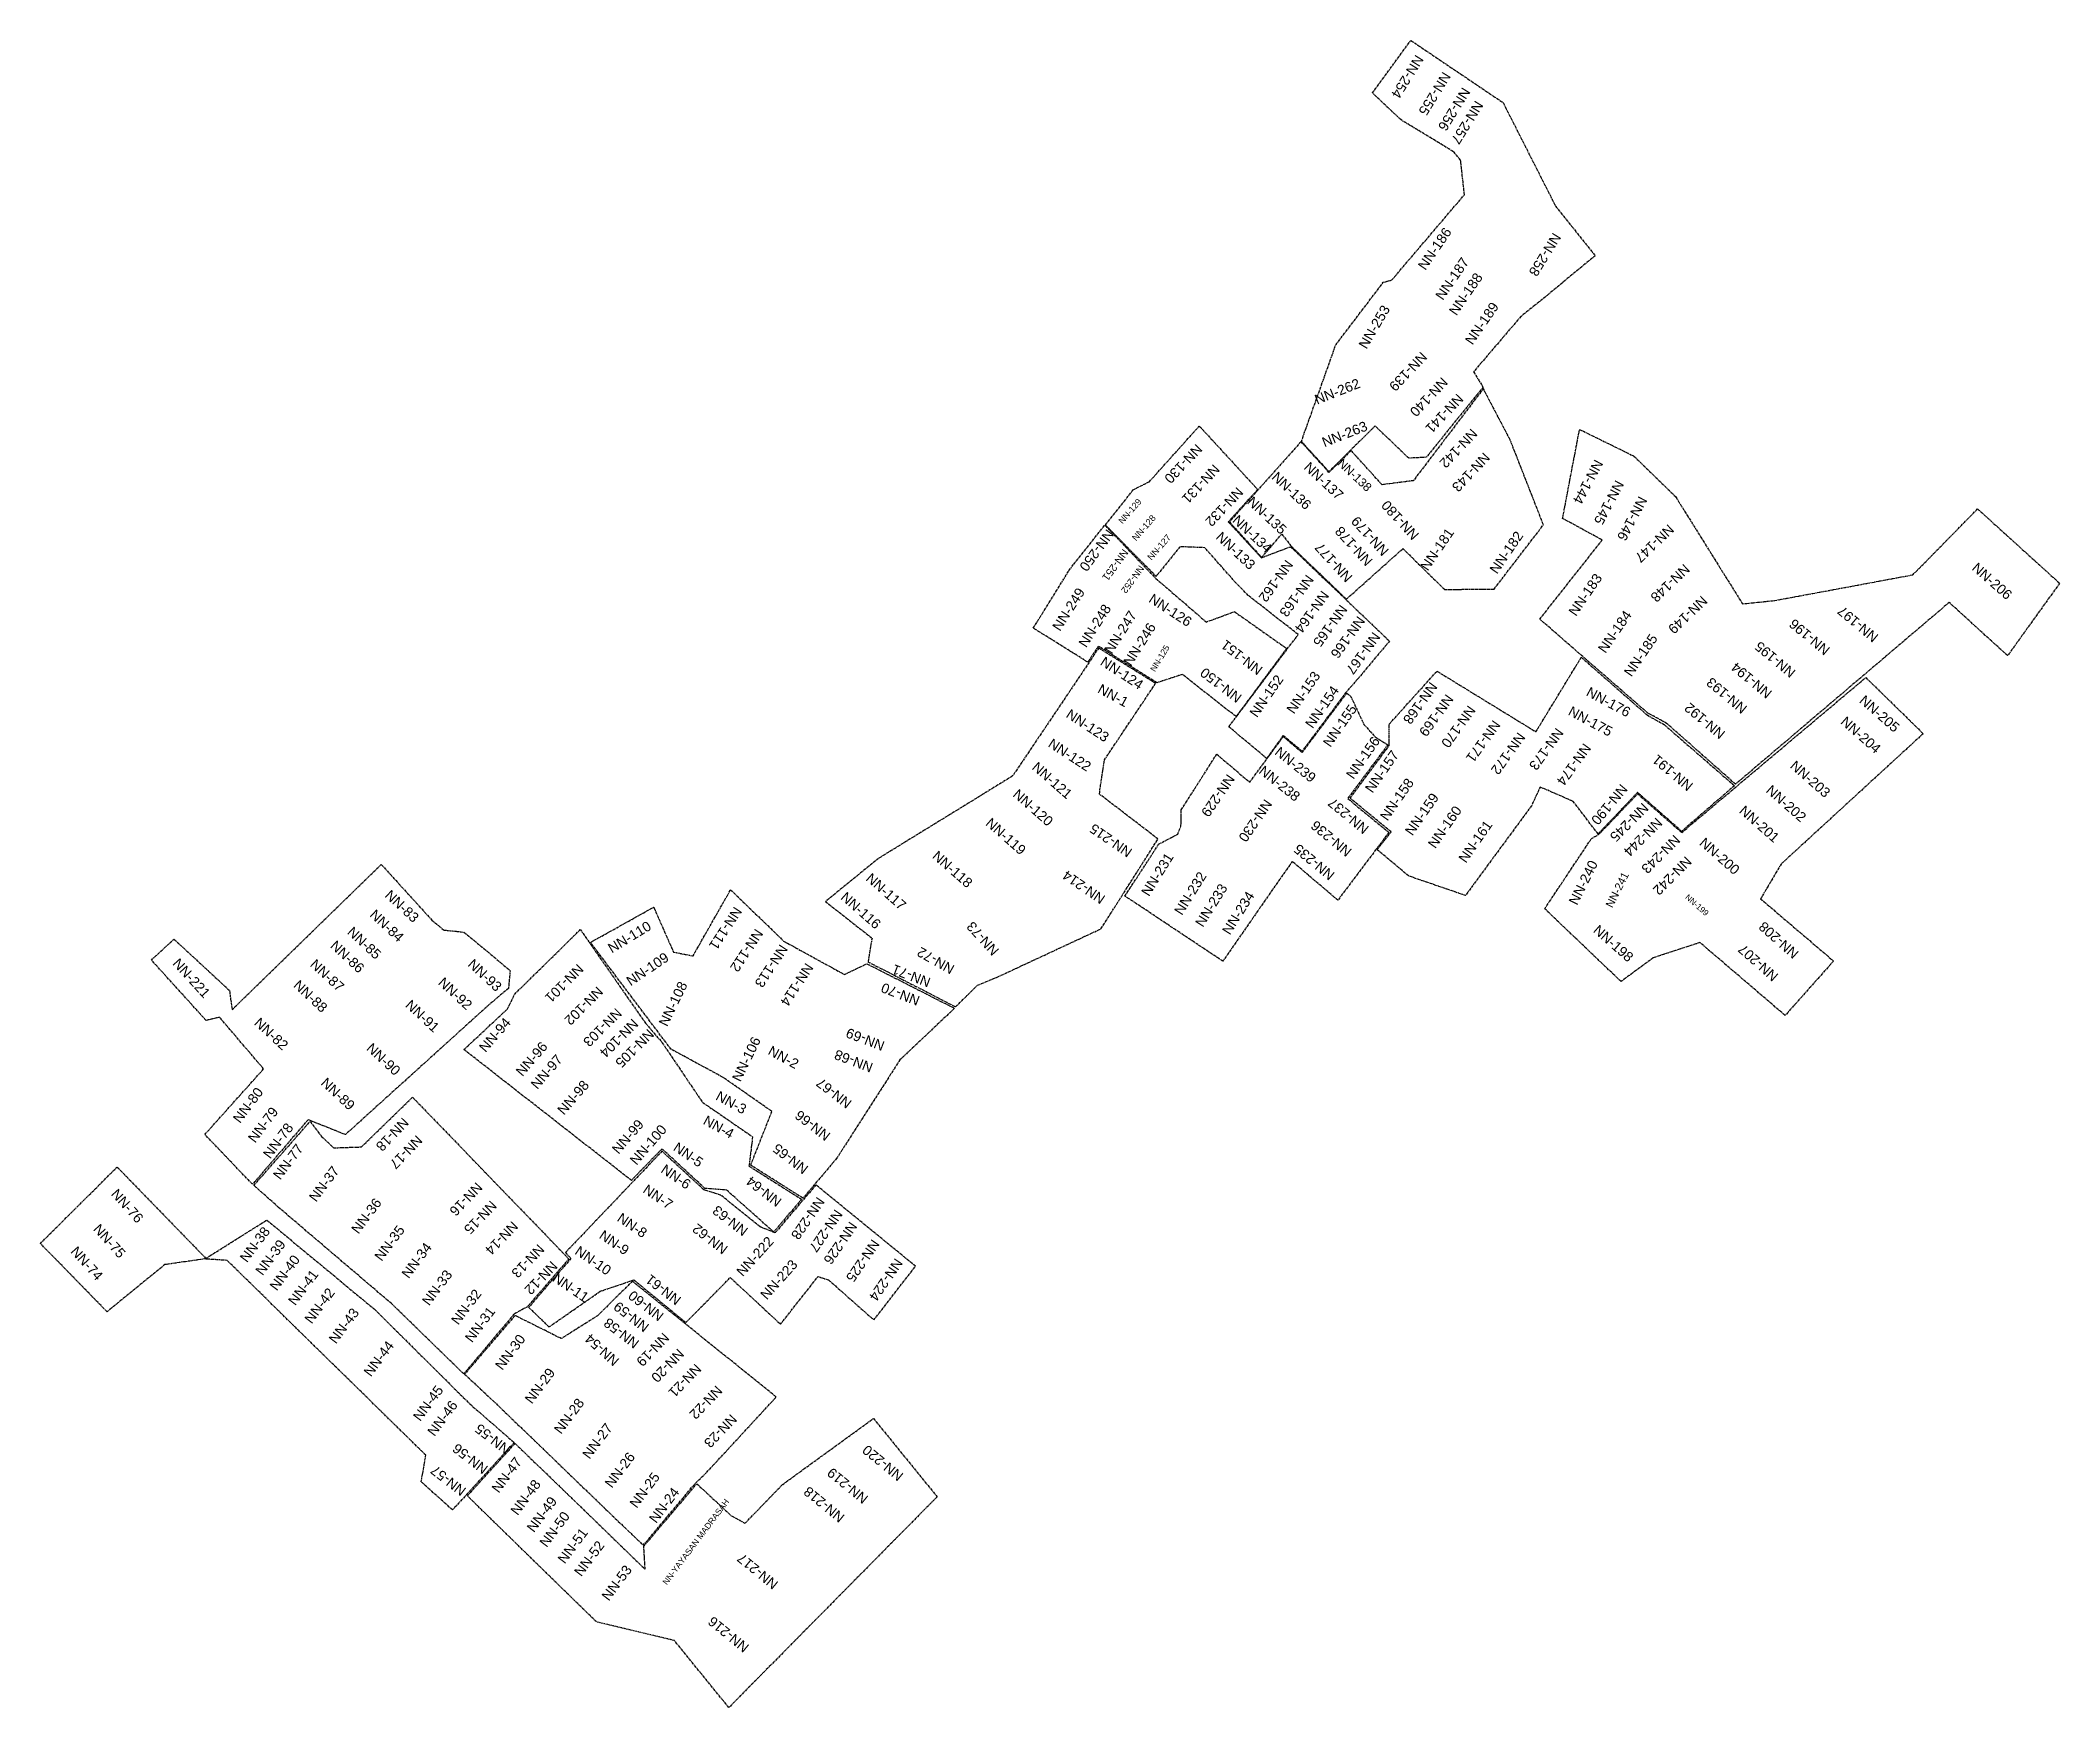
# Model space of a CAD drawing. Header units: metres. Extents: x -1542 to 232, y -245 to 408.
# Drawn here: x -355 to 232, y -245 to 240 of the extents above; entities that cross this region are included whole.
import ezdxf
from ezdxf.enums import TextEntityAlignment as Align

# ---------------------------------------------------------------- set-up
doc = ezdxf.new("R2010")
doc.units = ezdxf.units.M
doc.header["$MEASUREMENT"] = 0
doc.linetypes.add('PHANTOM2', pattern=[1.25, 0.625, -0.125, 0.125, -0.125, 0.125, -0.125])
doc.layers.add('FAT AREA', color=134, linetype='PHANTOM2', lineweight=30)
doc.layers.add('Home Number', color=6, linetype='Continuous')
doc.styles.get("Standard").update_dxf_attribs({"font": 'arial.ttf'})

msp = doc.modelspace()

# ---------------------------------------------------------------- texts
at = {"layer": 'Home Number', "color": 6}
for s, rotation, p in [('NN-254', 238.25725, (41.96, 229.12)), ('NN-255', 238.25725, (49.86, 224.18)), ('NN-256', 238.25725, (55.54, 219.66)), ('NN-257', 238.25725, (59.32, 215.79)), ('NN-186', 55.47163, (49.87, 179.14)), ('NN-258', 238.25725, (81.92, 177.39)), ('NN-187', 55.47163, (54.95, 170.42)), ('NN-188', 55.47163, (58.9, 165.96)), ('NN-253', 59.40204, (32.29, 156.41)), ('NN-189', 55.47163, (63.57, 157.44)), ('NN-139', 226.61511, (42.14, 143.42)), ('NN-262', 21.56342, (21.56, 137.66)), ('NN-140', 226.61511, (48.18, 136.03)), ('NN-141', 226.61511, (52.71, 131.2)), ('NN-263', 21.56342, (23.69, 125.25)), ('NN-124', 326.90862, (-41.07, 55.78)), ('NN-168', 234.22596, (45.67, 47.02)), ('NN-1', 331.34476, (-43.59, 49.28)), ('NN-169', 234.22596, (50.32, 43.46)), ('NN-176', 331.78056, (100.4, 47.38)), ('NN-123', 326.90862, (-51.02, 40.53)), ('NN-170', 234.22596, (56.76, 40.19)), ('NN-171', 234.22596, (63.99, 35.93)), ('NN-175', 331.78056, (95.16, 41.77)), ('NN-122', 326.90862, (-56.22, 31.99)), ('NN-172', 234.22596, (71.22, 32.37)), ('NN-173', 234.22596, (82.31, 33.66)), ('NN-174', 234.22596, (90.33, 29.2)), ('NN-121', 318.71216, (-61.31, 24.58)), ('NN-157', 55.1255, (34.52, 27.16)), ('NN-191', 140.21567, (119.02, 26.78)), ('NN-158', 55.1255, (38.88, 19.07)), ('NN-190', 230.17339, (100.66, 17.56)), ('NN-120', 318.71216, (-66.89, 16.67)), ('NN-159', 55.1255, (46.12, 14.77)), ('NN-119', 318.71216, (-74.79, 8.32)), ('NN-215', 145.4796, (-44.29, 7.11)), ('NN-160', 55.1255, (52.79, 11.03)), ('NN-161', 55.1255, (61.69, 6.82)), ('NN-118', 318.71216, (-90.3, -1.25)), ('NN-117', 318.71216, (-109.61, -7.75)), ('NN-214', 145.4796, (-52.14, -6.46)), ('NN-116', 318.71216, (-116.95, -13.22)), ('NN-73', 132.29494, (-81.53, -21.41)), ('NN-101', 224.97842, (-203.17, -34.42)), ('NN-71', 158.977, (-102.32, -32.23)), ('NN-72', 150.61114, (-95.2, -27.8)), ('NN-102', 224.97842, (-197.51, -40.96)), ('NN-94', 49.12322, (-223.35, -49.39)), ('NN-103', 224.97842, (-192.05, -47.24)), ('NN-104', 224.97842, (-187.24, -50.35)), ('NN-96', 49.12322, (-212.66, -56.37)), ('NN-105', 224.97842, (-182.71, -53.32)), ('NN-97', 49.12322, (-208.3, -60.13)), ('NN-98', 49.12322, (-200.59, -67.58)), ('NN-18', 226.10142, (-253.15, -78.34)), ('NN-99', 49.12322, (-184.7, -78.97)), ('NN-100', 49.12322, (-178.76, -81.32)), ('NN-4', 331.34476, (-158.28, -76.16)), ('NN-77', 53.10949, (-283.44, -86.25)), ('NN-17', 226.10142, (-249.17, -83.47)), ('NN-5', 325.68982, (-167.1, -84.21)), ('NN-37', 53.1097, (-273.01, -92.7)), ('NN-16', 226.10142, (-231.74, -97.15)), ('NN-64', 142.32682, (-145.15, -94.92)), ('NN-36', 53.1097, (-260.7, -101.99)), ('NN-15', 226.10142, (-227.57, -102.47)), ('NN-35', 53.1097, (-253.97, -109.91)), ('NN-14', 226.10142, (-221.37, -108.46)), ('NN-34', 53.1097, (-246.1, -114.93)), ('NN-13', 226.10142, (-213.74, -115.15)), ('NN-12', 226.10142, (-209.93, -120.04)), ('NN-33', 53.1097, (-240.13, -122.85)), ('NN-32', 53.1097, (-231.67, -128.44)), ('NN-31', 53.1097, (-227.67, -133.57))]:
    msp.add_text(s, height=2.863, rotation=rotation, dxfattribs=at).set_placement(p, align=Align.MIDDLE_CENTER)
at = {"layer": 'Home Number', "color": 3}
for s, height, rotation, p in [('NN-142', 2.863, 226.61511, (56.79, 121.09)), ('NN-138', 2.476, 316.86834, (26.62, 113.3)), ('NN-143', 2.863, 226.61511, (60.41, 114.15)), ('NN-136', 2.863, 316.86834, (8.27, 108.78)), ('NN-137', 2.863, 316.86834, (17.62, 111.63)), ('NN-135', 2.863, 316.86834, (1.12, 101.61)), ('NN-180', 2.863, 132.41874, (39.81, 100.21)), ('NN-134', 2.863, 316.86834, (-3.15, 96.25)), ('NN-179', 2.863, 132.41874, (31.05, 95.59)), ('NN-178', 2.863, 132.41874, (26.32, 92.67)), ('NN-181', 2.863, 55.47163, (50.57, 91.76)), ('NN-182', 2.863, 55.47163, (70.7, 90.85)), ('NN-177', 2.863, 132.41874, (20.48, 87.94)), ('NN-205', 2.863, 318.67405, (179.2, 43.97)), ('NN-204', 2.863, 318.67405, (173.75, 37.81)), ('NN-203', 2.863, 318.67405, (159.07, 24.98)), ('NN-245', 2.863, 224.97861, (106.42, 12.38)), ('NN-202', 2.863, 318.67405, (152.06, 17.86)), ('NN-244', 2.863, 224.97861, (110.43, 8.11)), ('NN-201', 2.863, 318.67405, (144.26, 11.91)), ('NN-243', 2.863, 224.97861, (115.58, 3.1)), ('NN-200', 2.863, 318.67405, (132.7, 2.57)), ('NN-240', 2.863, 63.4178, (93.04, -5.11)), ('NN-242', 2.863, 224.97861, (118.97, -3.17)), ('NN-241', 2.29, 63.4178, (102.94, -7.21)), ('NN-199', 1.682, 318.67405, (126.12, -11.64)), ('NN-198', 2.863, 318.67405, (101.83, -22.81)), ('NN-208', 2.863, 138.3877, (149.86, -21.86)), ('NN-207', 2.863, 138.3877, (143.89, -28.45)), ('NN-6', 2.863, 325.68982, (-170.69, -90.62)), ('NN-7', 2.863, 325.68982, (-175.91, -96.47)), ('NN-63', 2.863, 142.32682, (-154.94, -103.42)), ('NN-228', 2.863, 235.66501, (-132.36, -102.74)), ('NN-8', 2.863, 325.68982, (-183.41, -104.74)), ('NN-62', 2.863, 142.32682, (-160.8, -108.71)), ('NN-227', 2.863, 235.66501, (-127.14, -106.37)), ('NN-226', 2.863, 235.66501, (-122.9, -109.92)), ('NN-10', 2.863, 325.68982, (-194.78, -114.98)), ('NN-9', 2.863, 325.68982, (-188.64, -109.75)), ('NN-222', 2.863, 48.10086, (-147.74, -113.77)), ('NN-225', 2.863, 235.66501, (-116.4, -115.06)), ('NN-223', 2.863, 48.10086, (-140.78, -120.5)), ('NN-224', 2.863, 235.66501, (-109.67, -120.57)), ('NN-11', 2.863, 325.68982, (-201.27, -122.82)), ('NN-61', 2.863, 142.32682, (-174.38, -123.5)), ('NN-220', 2.863, 140.73155, (-110.58, -173.84)), ('NN-47', 2.863, 53.1097, (-219.91, -177.31)), ('NN-219', 2.863, 140.73155, (-120.81, -180.45)), ('NN-48', 2.863, 53.1097, (-214.42, -183.8)), ('NN-218', 2.863, 140.73155, (-127.66, -185.91)), ('NN-49', 2.863, 53.1097, (-209.7, -188.75)), ('NN-YAYASAN MADRASAH', 1.7488, 53.1097, (-164.93, -196.74)), ('NN-50', 2.863, 53.1097, (-205.98, -193.08)), ('NN-51', 2.863, 53.1097, (-200.72, -197.88)), ('NN-52', 2.863, 53.1097, (-195.92, -201.59)), ('NN-53', 2.863, 53.1097, (-187.93, -208.66)), ('NN-217', 2.863, 140.73155, (-146.97, -205.34)), ('NN-216', 2.863, 140.73155, (-155.45, -223.68))]:
    msp.add_text(s, height=height, rotation=rotation, dxfattribs=at).set_placement(p, align=Align.MIDDLE_CENTER)
at = {"layer": 'Home Number', "color": 5}
for s, height, rotation, p in [('NN-130', 2.863, 226.61594, (-23.19, 116.61)), ('NN-131', 2.863, 226.61594, (-18.13, 110.72)), ('NN-129', 1.791, 48.89724, (-38.73, 102.83)), ('NN-132', 2.863, 226.61594, (-11.3, 104.08)), ('NN-128', 1.857, 48.89724, (-34.7, 98)), ('NN-127', 1.839, 48.89724, (-30.25, 92.35)), ('NN-133', 2.863, 316.86834, (-7.98, 91.35)), ('NN-162', 2.863, 234.22596, (3.71, 82.53)), ('NN-163', 2.863, 234.22596, (9.73, 78.19)), ('NN-164', 2.863, 234.22596, (14.17, 73.56)), ('NN-165', 2.863, 234.22596, (19.49, 69.52)), ('NN-166', 2.863, 234.22596, (24.62, 66.17)), ('NN-167', 2.863, 234.22596, (29.06, 61.53)), ('NN-152', 2.863, 55.1255, (0.95, 49.12)), ('NN-153', 2.863, 55.1255, (11.68, 50.15)), ('NN-154', 2.863, 55.1255, (17.13, 45.93)), ('NN-59', 2.863, 142.32682, (-183.69, -131.36)), ('NN-60', 2.863, 142.32682, (-179.44, -128.16)), ('NN-58', 2.863, 142.32682, (-186.58, -136.1)), ('NN-30', 2.863, 53.1097, (-218.89, -141.58)), ('NN-54', 2.863, 137.93244, (-192.21, -140.97)), ('NN-19', 2.863, 226.10142, (-177.43, -140.88)), ('NN-20', 2.863, 226.10142, (-173.13, -145.54)), ('NN-29', 2.863, 53.1097, (-210.27, -151.39)), ('NN-21', 2.863, 226.10142, (-168.11, -149.9)), ('NN-22', 2.863, 226.10142, (-161.99, -156.24)), ('NN-28', 2.863, 53.1097, (-201.79, -160.17)), ('NN-27', 2.863, 53.1097, (-193.54, -167.44)), ('NN-23', 2.863, 226.10142, (-157.76, -164.54)), ('NN-26', 2.863, 53.1097, (-187.02, -175.85)), ('NN-25', 2.863, 53.1097, (-179.82, -181.69)), ('NN-24', 2.863, 53.1097, (-174.13, -186.11))]:
    msp.add_text(s, height=height, rotation=rotation, dxfattribs=at).set_placement(p, align=Align.MIDDLE_CENTER)
at = {"layer": 'Home Number', "color": 1}
for s, rotation, p in [('NN-144', 242.04523, (94.45, 111.36)), ('NN-145', 242.04523, (100.54, 105.33)), ('NN-146', 242.04523, (107.28, 100.68)), ('NN-147', 223.61479, (113.75, 93.45)), ('NN-183', 55.47163, (93.66, 78.57)), ('NN-148', 223.61479, (118.33, 81.9)), ('NN-206', 318.67405, (211.92, 82.51)), ('NN-149', 223.61479, (123.44, 72.7)), ('NN-184', 55.47163, (102.22, 67.81)), ('NN-196', 140.21567, (158.81, 66.24)), ('NN-197', 140.21567, (172.89, 70)), ('NN-185', 55.47163, (109.77, 60.97)), ('NN-195', 140.21567, (148.83, 59.7)), ('NN-194', 140.21567, (141.96, 53.65)), ('NN-193', 140.21567, (134.75, 49.23)), ('NN-192', 140.21567, (128.37, 41.87)), ('NN-83', 317.1426, (-250.34, -11.98)), ('NN-84', 317.1426, (-254.75, -17.67)), ('NN-86', 317.1426, (-266.22, -26.66)), ('NN-85', 317.1426, (-261.29, -22.68)), ('NN-221', 312.29495, (-311.53, -32.89)), ('NN-87', 317.1426, (-272.08, -32.1)), ('NN-93', 317.1426, (-226.25, -32.05)), ('NN-88', 317.1426, (-276.94, -38.15)), ('NN-92', 317.1426, (-234.85, -37.37)), ('NN-91', 317.1426, (-244.4, -43.91)), ('NN-82', 317.1426, (-288.34, -49.09)), ('NN-90', 317.1426, (-255.72, -56.46)), ('NN-89', 317.1426, (-268.96, -66.55)), ('NN-80', 53.10949, (-295.12, -69.82)), ('NN-79', 53.10949, (-290.74, -75.52)), ('NN-78', 53.10949, (-286.36, -80.15))]:
    msp.add_text(s, height=2.863, rotation=rotation, dxfattribs=at).set_placement(p, align=Align.MIDDLE_CENTER)
at = {"layer": 'Home Number', "color": 2}
for s, height, rotation, p in [('NN-250', 2.863, 233.84426, (-48.38, 91.45)), ('NN-251', 2.176, 233.84426, (-42.98, 87.18)), ('NN-252', 1.911, 233.84426, (-37.95, 83.01)), ('NN-249', 2.863, 57.50943, (-56.58, 74.31)), ('NN-126', 2.863, 326.90862, (-26.96, 74.06)), ('NN-248', 2.863, 57.50943, (-48.96, 69.55)), ('NN-247', 2.863, 57.50943, (-41.5, 67.65)), ('NN-246', 2.863, 57.50943, (-35.94, 64.16)), ('NN-151', 2.863, 142.61552, (-6.22, 60.31)), ('NN-125', 1.753, 59.01732, (-30.04, 60.07)), ('NN-150', 2.863, 142.61552, (-12.28, 52.24)), ('NN-110', 2.863, 31.30945, (-184.22, -20.94)), ('NN-111', 2.863, 236.86902, (-156.3, -18.44)), ('NN-112', 2.863, 236.86902, (-150.16, -24.87)), ('NN-113', 2.863, 236.86902, (-143, -29.39)), ('NN-109', 2.863, 34.02625, (-178.98, -30.26)), ('NN-114', 2.863, 236.86902, (-135.55, -34.8)), ('NN-108', 2.863, 64.0769, (-171.56, -40.36)), ('NN-70', 2.863, 158.977, (-105.47, -37.57)), ('NN-106', 2.863, 64.0769, (-150.25, -56.42)), ('NN-2', 2.863, 331.34476, (-139.44, -55.89)), ('NN-69', 2.863, 158.977, (-115.68, -50.7)), ('NN-68', 2.863, 158.977, (-119.07, -57)), ('NN-67', 2.863, 142.32682, (-124.79, -66.35)), ('NN-3', 2.863, 331.34476, (-154.62, -69.05)), ('NN-66', 2.863, 142.32682, (-130.98, -75.76)), ('NN-65', 2.863, 142.32682, (-137.43, -85.42)), ('NN-76', 2.863, 312.00888, (-330.2, -99.11)), ('NN-75', 2.863, 312.00888, (-335.38, -109.31)), ('NN-38', 2.863, 53.1097, (-293.12, -110.3)), ('NN-74', 2.863, 312.00888, (-341.96, -115.81)), ('NN-39', 2.863, 53.1097, (-288.59, -114.06)), ('NN-40', 2.863, 53.1097, (-284.44, -118.51)), ('NN-41', 2.863, 53.1097, (-279.07, -122.81)), ('NN-42', 2.863, 53.1097, (-274.31, -128.1)), ('NN-43', 2.863, 53.1097, (-267.24, -133.93)), ('NN-44', 2.863, 53.1097, (-257.1, -143.49)), ('NN-45', 2.863, 53.1097, (-242.74, -156.45)), ('NN-46', 2.863, 53.1097, (-238.59, -160.82)), ('NN-55', 2.863, 142.32682, (-224.01, -166.87)), ('NN-56', 2.863, 142.32682, (-230.54, -172.6)), ('NN-57', 2.863, 142.32682, (-236.91, -178.96))]:
    msp.add_text(s, height=height, rotation=rotation, dxfattribs=at).set_placement(p, align=Align.MIDDLE_CENTER)
at = {"layer": 'Home Number', "color": 30, "true_color": 0xf26722}
for s, rotation, p in [('NN-155', 55.1255, (22.29, 40.48)), ('NN-156', 55.1255, (29.01, 31.18)), ('NN-239', 321.36107, (9.39, 29.17)), ('NN-229', 235.66501, (-13.13, 20.15)), ('NN-238', 321.36107, (4.78, 23.7)), ('NN-230', 235.66501, (-2.26, 12.88)), ('NN-237', 140.46132, (24.76, 14.25)), ('NN-236', 140.46132, (19.79, 7.66)), ('NN-235', 140.46132, (14.81, 0.82)), ('NN-231', 57.9754, (-30.76, -2.75)), ('NN-232', 57.9754, (-21.18, -8.23)), ('NN-233', 57.9754, (-15.08, -11.71)), ('NN-234', 57.9754, (-7.24, -13.95))]:
    msp.add_text(s, height=2.863, rotation=rotation, dxfattribs=at).set_placement(p, align=Align.MIDDLE_CENTER)

# ---------------------------------------------------------------- linework, layer by layer
at = {"layer": 'FAT AREA'}
for points in [[(32.55, 127.61), (19.12, 114.34), (11.11, 123.12), (21.12, 151.2), (34.93, 169.36), (37.41, 170.04), (58.52, 194.83), (57.4, 204.89), (55.38, 207.3), (40.09, 216.56), (31.77, 224.39), (42.91, 239.68), (69.74, 221.6), (85, 191.5), (96.53, 177.08), (78.91, 162.59), (74.89, 159.41), (61.18, 143.36), (63.94, 138.84), (47.37, 118.49), (42.32, 118.24)], [(-9.83, 99.72), (-0.42, 89.37), (5.41, 96.19), (8.13, 92.67), (24.19, 77.26), (40.63, 91.95), (52.75, 80.07), (67.15, 80.21), (81.48, 98.87), (71.8, 123.59), (64.01, 138.45), (43.66, 111.69), (34.55, 110.53), (25.55, 120.46), (19.13, 114.12), (11.01, 123.03)], [(-24.21, 92.49), (-31.13, 83.88), (-45.87, 98.84), (-37.79, 109), (-33.05, 111.47), (-18.56, 127.58), (-1.59, 109.13), (-10.14, 99.75), (-0.53, 89.3), (7.96, 92.52), (36.71, 65.06), (27.49, 54.08), (24.06, 50.15), (11.29, 33.01), (5.83, 37.62), (1.01, 30.96), (-9.98, 40.18), (7.02, 62.78), (10.21, 66.96), (-4.34, 78.34), (-7.89, 81.95), (-16.95, 92.21)], [(91.97, 126.6), (107.77, 118.84), (119.88, 107.07), (139.35, 75.91), (148.74, 76.87), (188.86, 84.34), (207.71, 103.5), (231.54, 81.89), (216.41, 60.85), (199.44, 76.3), (137.32, 23.48), (117.2, 41.25), (111.78, 44.17), (80.41, 71.46), (98.54, 94.45), (87.06, 100.74)], [(-30.9, 52.97), (-47.91, 63.61), (-50.98, 58.95), (-66.83, 68.85), (-56.36, 85.7), (-55.09, 87.43), (-46.02, 98.77), (-31.24, 83.31), (-16.53, 70.62), (-8.37, 73.64), (6.82, 62.94), (-7.87, 43.11), (-23.5, 55.39)], [(-89.4, -41.24), (-83.04, -34.94), (-77.31, -32.6), (-47.15, -18.56), (-30.58, 7.55), (-47.62, 20.61), (-46.15, 30.54), (-31.27, 52.78), (-47.82, 63.04), (-72.83, 25.87), (-111.81, 1.92), (-127.23, -10.65), (-113.71, -21.27), (-114.89, -28.15)], [(137.01, 23.04), (121.64, 9.77), (108.85, 21.07), (97.35, 9), (90.16, 18.46), (80.52, 22.65), (78.02, 17.22), (58.8, -8.87), (42.28, -3.2), (33.17, 4.44), (37.17, 9.59), (25.29, 19.44), (36.66, 34.73), (36.67, 40.94), (50.52, 56.35), (79.29, 38.7), (92.47, 60.37), (111.7, 43.51), (116.58, 40.8)], [(191.87, 38.16), (150.57, 0.27), (144.61, -9.84), (165.82, -27.92), (151.74, -43.73), (126.99, -22.57), (113.41, -26.98), (104.04, -33.89), (81.85, -12.72), (95.46, 7.71), (97.53, 8.84), (108.88, 20.66), (121.69, 9.43), (175.19, 54.48)], [(36.21, 34.9), (24.57, 19.33), (36.54, 9.46), (21.71, -10.23), (8.47, 1), (4.15, -5.12), (-11.72, -27.98), (-40.18, -9.04), (-30.39, 6.02), (-24.83, 8.98), (-23.89, 11.43), (-23.8, 16.04), (-13.51, 32.2), (-3.91, 24.05), (5.88, 37.35), (11.32, 32.66), (24.33, 49.98), (25.46, 49.01), (29.28, 40.87), (32.6, 37.2)], [(-266.81, -78.39), (-277.66, -74.05), (-293.81, -92.83), (-307.67, -78.34), (-290.58, -59.29), (-303.39, -44.27), (-307.3, -45.2), (-323.2, -27.63), (-316.65, -21.55), (-300.53, -36.47), (-299.72, -42.02), (-256.39, 0.16), (-241.64, -16.06), (-238.14, -18.92), (-232.35, -19.51), (-218.93, -30.66), (-219.39, -35.87), (-225, -40.58)], [(-115.22, -28.71), (-89.73, -41.66), (-105.59, -56.64), (-124.04, -85.37), (-133.79, -96.84), (-148.98, -87.27), (-142.81, -71.64), (-157.01, -61.75), (-172.16, -53.54), (-195.56, -22.5), (-177.18, -12.27), (-171.42, -25.32), (-165.74, -26.43), (-154.82, -7.2), (-139.41, -22.13), (-121.73, -31.83)], [(-134.19, -97.18), (-142.32, -106.68), (-155.97, -94.51), (-162.27, -94.04), (-174.76, -82.51), (-183.66, -91.69), (-232.34, -53.67), (-219.64, -41.8), (-217.58, -37.54), (-198.51, -18.77), (-179.61, -45.94), (-174.78, -51.57), (-163.01, -68.97), (-148.43, -79.01), (-149.48, -87.52)], [(-293.41, -93.14), (-277.08, -74.55), (-273.73, -78.9), (-270.24, -82.22), (-262.16, -81.96), (-247.29, -67.51), (-201.86, -114.51), (-213.91, -128.4), (-217.81, -130.58), (-232.41, -147.94), (-253.43, -127.48), (-286.24, -99.53)], [(-217.74, -167.9), (-235.66, -187.46), (-244.77, -179.31), (-243.42, -171.56), (-301.18, -114.95), (-307.72, -114.52), (-319.28, -116.17), (-336.1, -129.88), (-355.48, -110.01), (-333.15, -87.81), (-307.38, -114.35), (-289.65, -103.23), (-258.24, -129.24), (-230.66, -156.64)], [(-213.53, -128.57), (-207.62, -134.29), (-192.74, -123.93), (-182.92, -120.59), (-167.85, -133.03), (-154.91, -119.93), (-140.32, -133.48), (-129.42, -119.66), (-126.34, -120.62), (-113.17, -132.25), (-101.06, -116.62), (-130, -92.98), (-141.91, -106.96), (-146.18, -105.2), (-157.73, -95.94), (-162.59, -94.42), (-174.77, -83.21), (-202.81, -112.64), (-201.24, -114.43)], [(-217.49, -130.95), (-232.14, -148.01), (-222.13, -157.39), (-191.07, -187.33), (-180.21, -197.75), (-164.97, -179.6), (-161.74, -176.51), (-141.56, -154.65), (-171.27, -130.73), (-183.4, -121.01), (-193.53, -131.06), (-204.04, -137.68)], [(-164.64, -179.88), (-154.57, -189.2), (-150.63, -191.34), (-139.68, -180.05), (-113.28, -160.89), (-94.8, -183.67), (-155.36, -244.94), (-171.16, -225.44), (-193.81, -220.02), (-231.35, -183.37), (-217.47, -168.14), (-179.67, -204.71), (-180.06, -198.04)]]:
    msp.add_lwpolyline(points, close=True, dxfattribs=at)

msp.set_redraw_order([(e.dxf.handle, doc.entitydb.next_handle()) for e in msp.query("TEXT MTEXT ATTDEF DIMENSION ARC_DIMENSION")])  # texts and dimensions are drawn at this point

doc.saveas('drawing.dxf')
